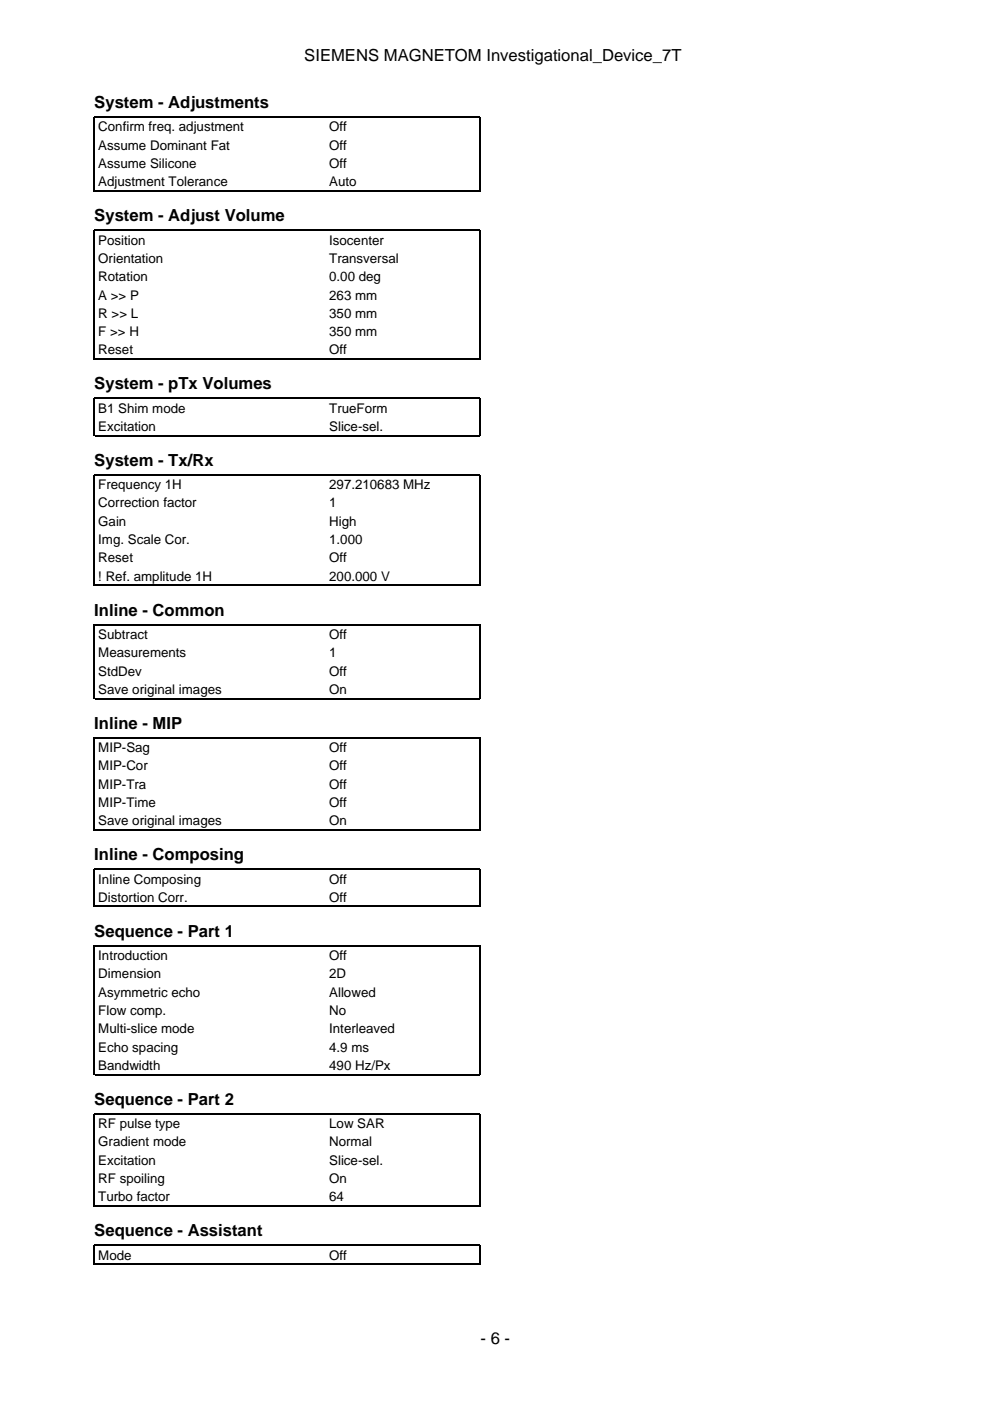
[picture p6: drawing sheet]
<svg xmlns="http://www.w3.org/2000/svg" width="210mm" height="297mm" viewBox="0 0 210 297" stroke-linecap="round" stroke-linejoin="round" font-family="sans-serif">
<defs><g id="words">
<g font-size="3.5">
<text x="64.5" y="12.9">SIEMENS MAGNETOM Investigational_Device_7T</text>
<text x="20" y="22.9">System - Adjustments</text>
<text x="20" y="46.9">System - Adjust Volume</text>
<text x="20" y="82.5">System - pTx Volumes</text>
<text x="20" y="98.8">System - Tx/Rx</text>
<text x="20" y="130.5">Inline - Common</text>
<text x="20" y="154.5">Inline - MIP</text>
<text x="20" y="182.4">Inline - Composing</text>
<text x="20" y="198.6">Sequence - Part 1</text>
<text x="20" y="234.2">Sequence - Part 2</text>
<text x="20" y="262.1">Sequence - Assistant</text>
<text x="101.9" y="284.9">- 6 -</text>
</g>
<g font-size="2.8">
<text x="20.8" y="27.9">Confirm freq. adjustment</text>
<text x="69.8" y="27.9">Off</text>
<text x="20.8" y="31.7">Assume Dominant Fat</text>
<text x="20.8" y="35.6">Assume Silicone</text>
<text x="69.8" y="31.7">Off</text>
<text x="69.8" y="35.6">Off</text>
<text x="20.8" y="39.5">Adjustment Tolerance</text>
<text x="69.8" y="39.5">Auto</text>
<text x="20.8" y="51.9">Position</text>
<text x="69.8" y="51.9">Isocenter</text>
<text x="20.8" y="55.7">Orientation</text>
<text x="20.8" y="59.6">Rotation</text>
<text x="69.8" y="55.7">Transversal</text>
<text x="69.8" y="59.6">0.00 deg</text>
<text x="20.8" y="63.5">A &gt;&gt; P</text>
<text x="69.8" y="63.5">263 mm</text>
<text x="20.8" y="67.4">R &gt;&gt; L</text>
<text x="20.8" y="71.3">F &gt;&gt; H</text>
<text x="69.8" y="67.4">350 mm</text>
<text x="69.8" y="71.3">350 mm</text>
<text x="20.8" y="75.1">Reset</text>
<text x="69.8" y="75.1">Off</text>
<text x="20.8" y="87.5">B1 Shim mode</text>
<text x="69.8" y="87.5">TrueForm</text>
<text x="20.8" y="91.4">Excitation</text>
<text x="69.8" y="91.4">Slice-sel.</text>
<text x="20.8" y="103.7">Frequency 1H</text>
<text x="20.8" y="107.6">Correction factor</text>
<text x="69.8" y="103.7">297.210683 MHz</text>
<text x="69.8" y="107.6">1</text>
<text x="20.8" y="111.5">Gain</text>
<text x="69.8" y="111.5">High</text>
<text x="20.8" y="115.4">Img. Scale Cor.</text>
<text x="20.8" y="119.2">Reset</text>
<text x="69.8" y="115.4">1.000</text>
<text x="69.8" y="119.2">Off</text>
<text x="20.8" y="123.1">! Ref. amplitude 1H</text>
<text x="69.8" y="123.1">200.000 V</text>
<text x="20.8" y="135.5">Subtract</text>
<text x="69.8" y="135.5">Off</text>
<text x="20.8" y="139.3">Measurements</text>
<text x="20.8" y="143.2">StdDev</text>
<text x="69.8" y="139.3">1</text>
<text x="69.8" y="143.2">Off</text>
<text x="20.8" y="147.1">Save original images</text>
<text x="69.8" y="147.1">On</text>
<text x="20.8" y="159.5">MIP-Sag</text>
<text x="69.8" y="159.5">Off</text>
<text x="20.8" y="163.3">MIP-Cor</text>
<text x="20.8" y="167.2">MIP-Tra</text>
<text x="69.8" y="163.3">Off</text>
<text x="69.8" y="167.2">Off</text>
<text x="20.8" y="171.1">MIP-Time</text>
<text x="69.8" y="171.1">Off</text>
<text x="20.8" y="175">Save original images</text>
<text x="69.8" y="175">On</text>
<text x="20.8" y="187.3">Inline Composing</text>
<text x="20.8" y="191.2">Distortion Corr.</text>
<text x="69.8" y="187.3">Off</text>
<text x="69.8" y="191.2">Off</text>
<text x="20.8" y="203.6">Introduction</text>
<text x="69.8" y="203.6">Off</text>
<text x="20.8" y="207.4">Dimension</text>
<text x="69.8" y="207.4">2D</text>
<text x="20.8" y="211.3">Asymmetric echo</text>
<text x="20.8" y="215.2">Flow comp.</text>
<text x="69.8" y="211.3">Allowed</text>
<text x="69.8" y="215.2">No</text>
<text x="20.8" y="219.1">Multi-slice mode</text>
<text x="69.8" y="219.1">Interleaved</text>
<text x="20.8" y="223">Echo spacing</text>
<text x="20.8" y="226.8">Bandwidth</text>
<text x="69.8" y="223">4.9 ms</text>
<text x="69.8" y="226.8">490 Hz/Px</text>
<text x="20.8" y="239.2">RF pulse type</text>
<text x="69.8" y="239.2">Low SAR</text>
<text x="20.8" y="243.1">Gradient mode</text>
<text x="69.8" y="243.1">Normal</text>
<text x="20.8" y="246.9">Excitation</text>
<text x="20.8" y="250.8">RF spoiling</text>
<text x="69.8" y="246.9">Slice-sel.</text>
<text x="69.8" y="250.8">On</text>
<text x="20.8" y="254.7">Turbo factor</text>
<text x="69.8" y="254.7">64</text>
<text x="20.8" y="267.1">Mode</text>
<text x="69.8" y="267.1">Off</text>
</g>
</g></defs>
<g fill="none" stroke="#000" stroke-width=".26">
<path d="M20 40.6v-15.8h81.8v15.8M20.1 40.5h81.6M20 76.3v-27.5h81.8v27.5M20.1 76.1h81.6M20 92.5v-8h81.8v8M20.1 92.4h81.6M20 124.2v-23.5h81.8v23.5M20.1 124.1h81.6M20 148.2v-15.8h81.8v15.8M20.1 148.1h81.6M20 176.1v-19.7h81.8v19.7M20.1 176h81.6"/>
<path d="M20 192.3v-8h81.8v8M20.1 192.2h81.6M20 228v-27.5h81.8v27.5M20.1 227.8h81.6M20 255.8v-19.6h81.8v19.6M20.1 255.7h81.6M20 268.2v-4.2h81.8v4.2M20.1 268h81.6"/>
</g>
<use href="#words"/>
</svg>
